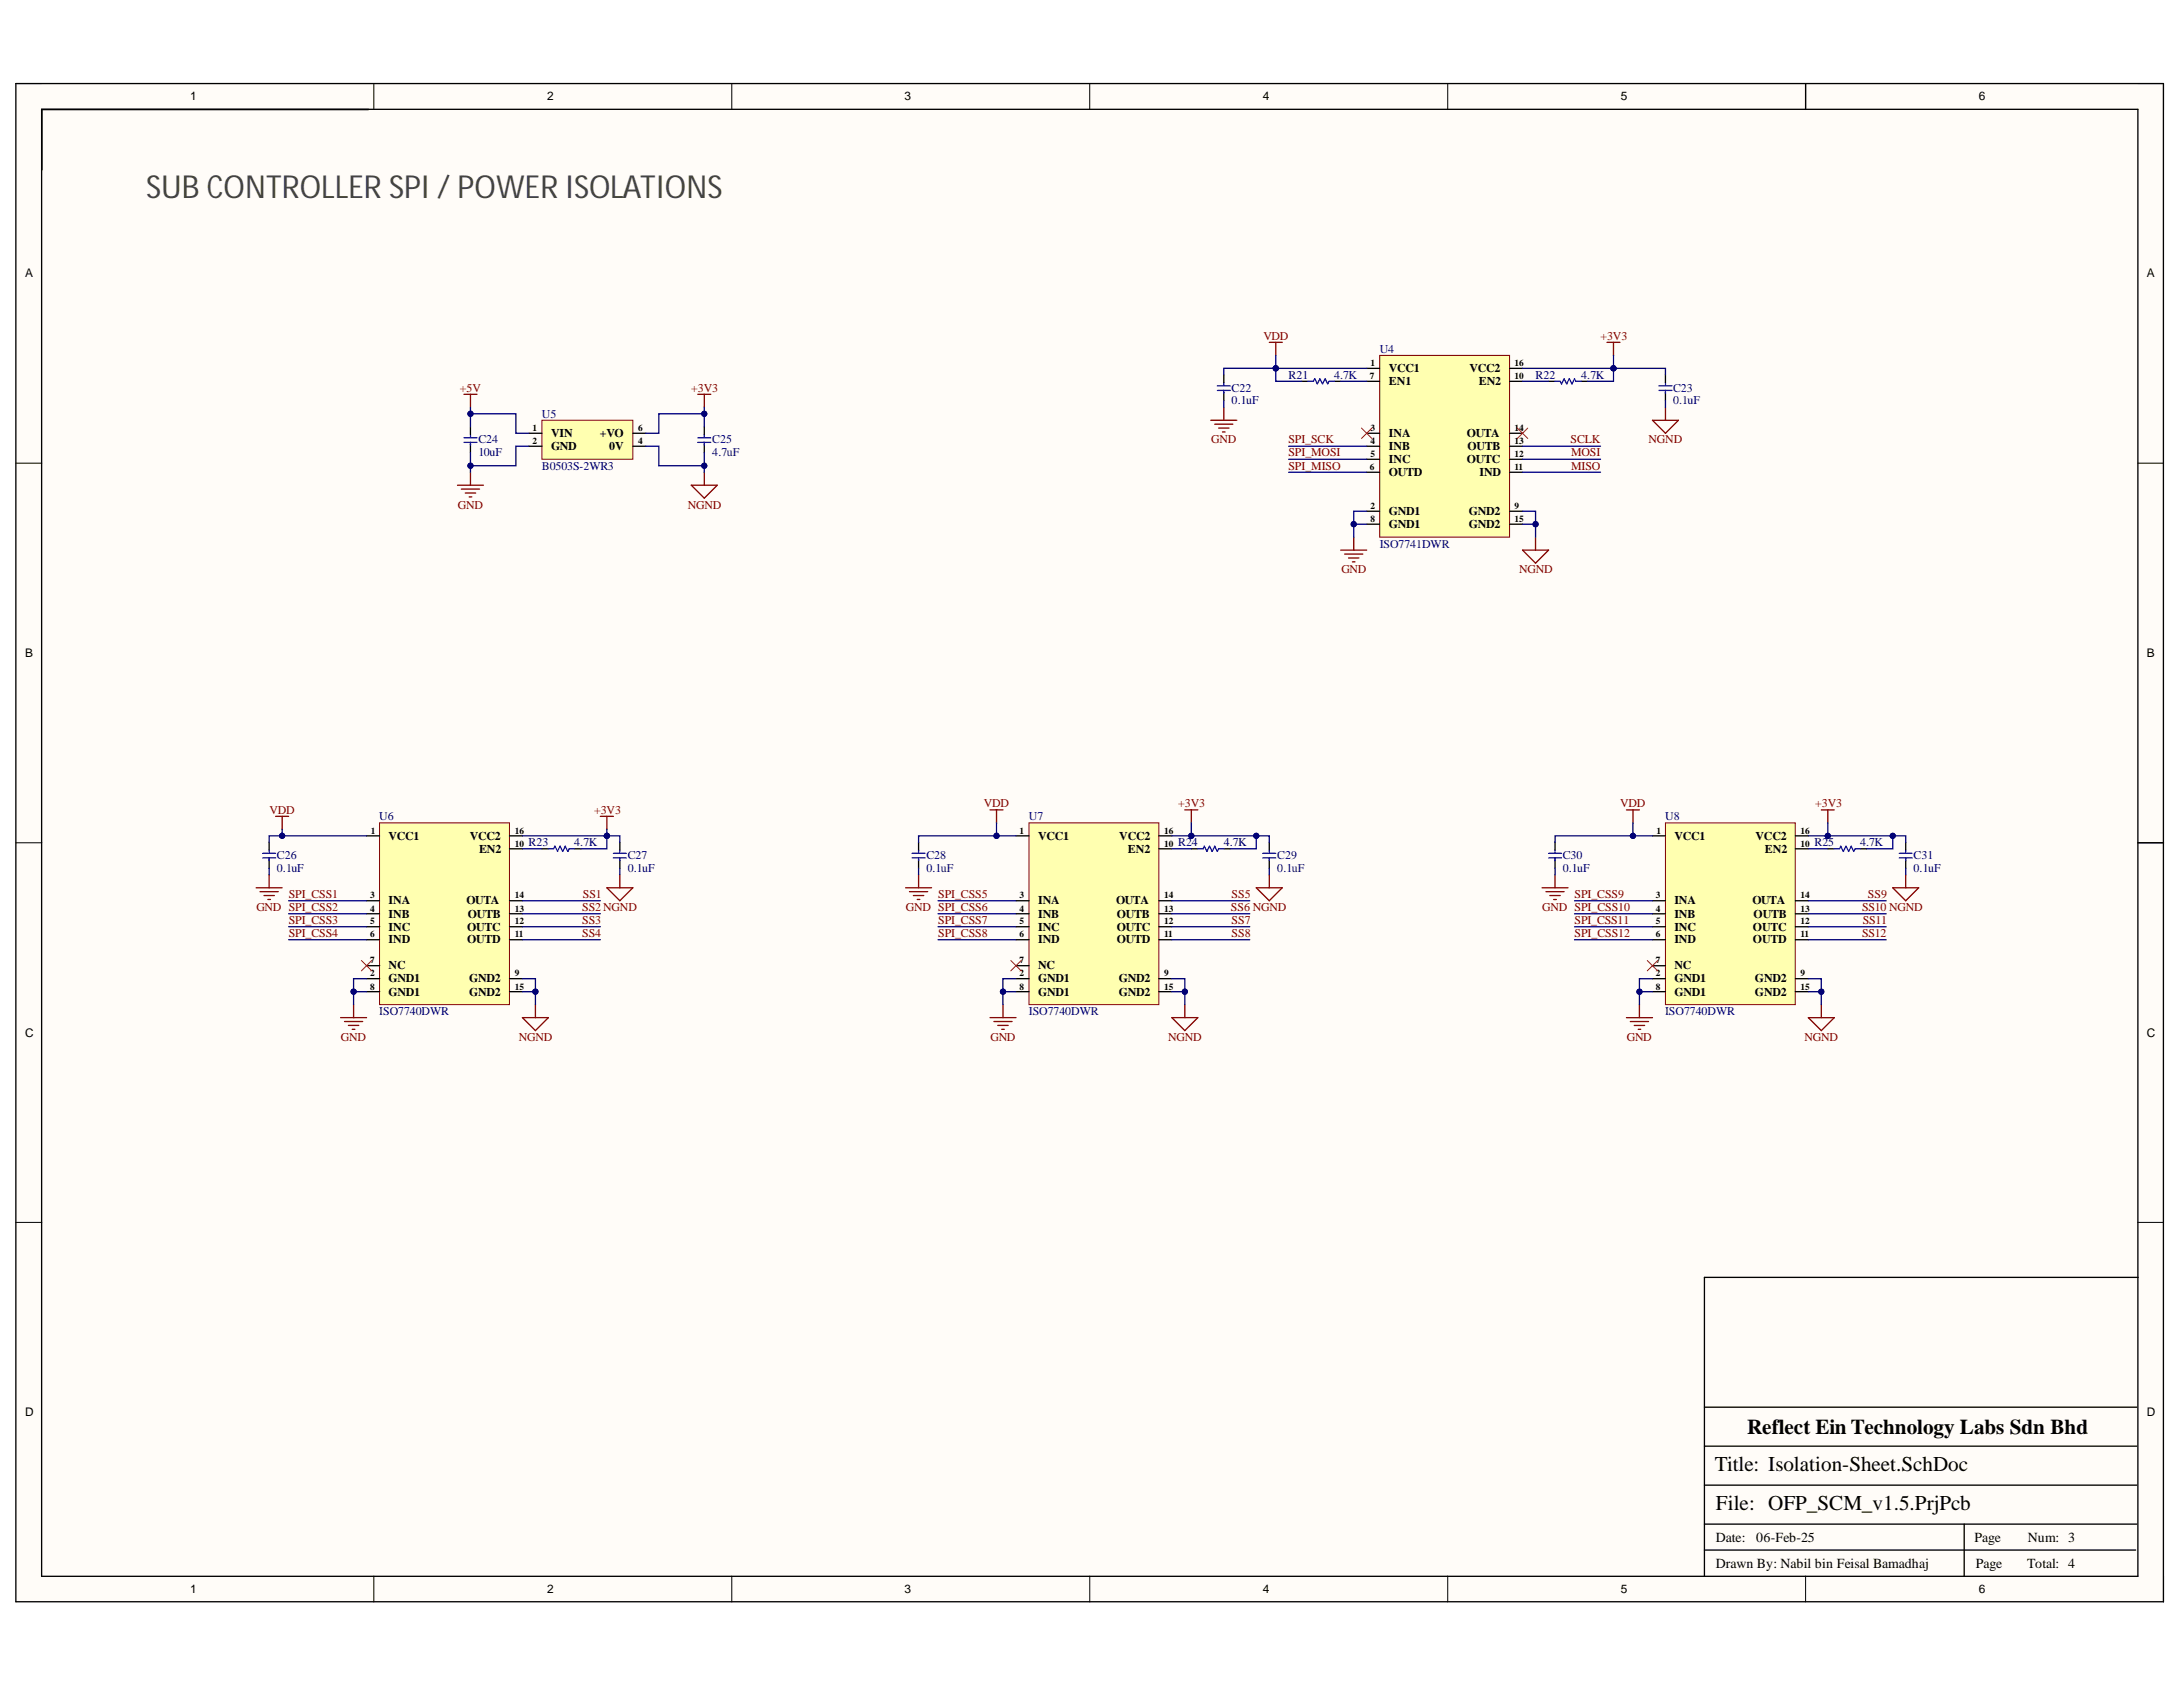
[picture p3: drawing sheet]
<svg xmlns="http://www.w3.org/2000/svg" width="279mm" height="216mm" viewBox="0 0 279 216" stroke-linecap="round" stroke-linejoin="round" font-family="sans-serif">
<defs><g id="words">
<text font-size="4.1" fill="#434343" x="18.7" y="25.3">SUB CONTROLLER SPI / POWER ISOLATIONS</text>
<g font-size="2.7">
<text x="223.6" y="183.5">Reflect Ein Technology Labs Sdn Bhd</text>
<text x="219.5" y="188.3">Title: Isolation-Sheet.SchDoc</text>
<text x="219.6" y="193.3">File: OFP_SCM_v1.5.PrjPcb</text>
</g>
<g font-size="1.8">
<text x="219.6" y="197.3">Date:</text>
<text x="224.8" y="197.3">06-Feb-25</text>
<text x="252.7" y="197.3">Page</text>
<text x="259.5" y="197.3">Num: 3</text>
<text x="219.6" y="200.6">Drawn By: Nabil bin Feisal Bamadhaj</text>
<text x="252.9" y="200.6">Page</text>
<text x="259.5" y="200.6">Total: 4</text>
</g>
<g font-size="1.5">
<text x="24.4" y="12.8">1</text>
<text x="70" y="12.8">2</text>
<text x="115.8" y="12.8">3</text>
<text x="161.6" y="12.8">4</text>
<text x="207.5" y="12.8">5</text>
<text x="253.3" y="12.8">6</text>
<text x="3.2" y="35.5">A</text>
<text x="274.8" y="35.5">A</text>
<text x="177.8" y="47.6">VCC1</text>
<text x="188.1" y="47.6">VCC2</text>
<text x="177.8" y="49.3">EN1</text>
<text x="189.3" y="49.3">EN2</text>
<text x="70.5" y="56">VIN</text>
<text x="70.5" y="57.6">GND</text>
<text x="76.8" y="56">+VO</text>
<text x="78" y="57.6">0V</text>
<text x="177.8" y="56">INA</text>
<text x="177.8" y="59.3">INC</text>
<text x="177.8" y="57.6">INB</text>
<text x="187.7" y="56">OUTA</text>
<text x="187.7" y="59.3">OUTC</text>
<text x="187.8" y="57.6">OUTB</text>
<text x="177.8" y="61">OUTD</text>
<text x="177.8" y="65.9">GND1</text>
<text x="188" y="65.9">GND2</text>
<text x="189.4" y="61">IND</text>
<text x="177.8" y="67.6">GND1</text>
<text x="188" y="67.6">GND2</text>
<text x="3.2" y="84">B</text>
<text x="274.8" y="84">B</text>
<text x="49.7" y="107.5">VCC1</text>
<text x="60.1" y="107.5">VCC2</text>
<text x="132.9" y="107.5">VCC1</text>
<text x="143.3" y="107.5">VCC2</text>
<text x="214.3" y="107.5">VCC1</text>
<text x="224.7" y="107.5">VCC2</text>
<text x="61.3" y="109.1">EN2</text>
<text x="144.4" y="109.1">EN2</text>
<text x="225.9" y="109.1">EN2</text>
<text x="49.7" y="115.7">INA</text>
<text x="49.7" y="119.1">INC</text>
<text x="49.7" y="117.4">INB</text>
<text x="59.7" y="115.7">OUTA</text>
<text x="59.8" y="119.1">OUTC</text>
<text x="59.9" y="117.4">OUTB</text>
<text x="132.9" y="115.7">INA</text>
<text x="132.9" y="119.1">INC</text>
<text x="132.9" y="117.4">INB</text>
<text x="142.8" y="115.7">OUTA</text>
<text x="142.9" y="117.4">OUTB</text>
<text x="142.9" y="119.1">OUTC</text>
<text x="214.3" y="115.7">INA</text>
<text x="214.3" y="119.1">INC</text>
<text x="214.3" y="117.4">INB</text>
<text x="224.3" y="115.7">OUTA</text>
<text x="224.4" y="119.1">OUTC</text>
<text x="224.4" y="117.4">OUTB</text>
<text x="49.7" y="120.7">IND</text>
<text x="49.7" y="125.7">GND1</text>
<text x="49.7" y="124">NC</text>
<text x="59.8" y="120.7">OUTD</text>
<text x="60" y="125.7">GND2</text>
<text x="132.9" y="120.7">IND</text>
<text x="132.9" y="125.7">GND1</text>
<text x="132.9" y="124">NC</text>
<text x="142.9" y="120.7">OUTD</text>
<text x="143.2" y="125.7">GND2</text>
<text x="214.3" y="120.7">IND</text>
<text x="214.3" y="125.7">GND1</text>
<text x="214.3" y="124">NC</text>
<text x="224.4" y="120.7">OUTD</text>
<text x="224.6" y="125.7">GND2</text>
<text x="49.7" y="127.4">GND1</text>
<text x="60" y="127.4">GND2</text>
<text x="132.9" y="127.4">GND1</text>
<text x="143.2" y="127.4">GND2</text>
<text x="214.3" y="127.4">GND1</text>
<text x="224.6" y="127.4">GND2</text>
<text x="3.2" y="132.7">C</text>
<text x="274.8" y="132.7">C</text>
<text x="3.2" y="181.2">D</text>
<text x="274.8" y="181.2">D</text>
<text x="24.4" y="203.8">1</text>
<text x="70" y="203.8">2</text>
<text x="115.8" y="203.8">3</text>
<text x="161.6" y="203.8">4</text>
<text x="207.5" y="203.8">5</text>
<text x="253.3" y="203.8">6</text>
</g>
<g font-size="1.5" fill="#800000">
<text x="161.7" y="43.5">VDD</text>
<text x="204.8" y="43.5">+3V3</text>
<text x="58.9" y="50.1">+5V</text>
<text x="88.5" y="50.1">+3V3</text>
<text x="155" y="56.7">GND</text>
<text x="164.9" y="56.7">SPI_SCK</text>
<text x="164.9" y="58.4">SPI_MOSI</text>
<text x="201" y="56.7">SCLK</text>
<text x="201.1" y="58.4">MOSI</text>
<text x="211" y="56.7">NGND</text>
<text x="58.6" y="65.1">GND</text>
<text x="88" y="65.1">NGND</text>
<text x="164.9" y="60.1">SPI_MISO</text>
<text x="201.1" y="60.1">MISO</text>
<text x="171.7" y="73.4">GND</text>
<text x="194.4" y="73.4">NGND</text>
<text x="34.5" y="104.2">VDD</text>
<text x="76" y="104.2">+3V3</text>
<text x="125.9" y="103.3">VDD</text>
<text x="150.8" y="103.3">+3V3</text>
<text x="207.4" y="103.3">VDD</text>
<text x="232.3" y="103.3">+3V3</text>
<text x="32.8" y="116.6">GND SPI_CSS2</text>
<text x="37" y="114.9">SPI_CSS1</text>
<text x="37" y="118.3">SPI_CSS3</text>
<text x="37" y="119.9">SPI_CSS4</text>
<text x="74.5" y="116.6">SS2NGND</text>
<text x="74.5" y="118.3">SS3</text>
<text x="74.5" y="119.9">SS4</text>
<text x="74.6" y="114.9">SS1</text>
<text x="115.9" y="116.6">GND SPI_CSS6</text>
<text x="120.1" y="114.9">SPI_CSS5</text>
<text x="120.1" y="118.3">SPI_CSS7</text>
<text x="120.1" y="119.9">SPI_CSS8</text>
<text x="157.6" y="116.6">SS6 NGND</text>
<text x="157.6" y="114.9">SS5</text>
<text x="157.6" y="118.3">SS7</text>
<text x="157.6" y="119.9">SS8</text>
<text x="197.4" y="116.6">GND SPI_CSS10</text>
<text x="201.5" y="114.9">SPI_CSS9</text>
<text x="201.5" y="118.3">SPI_CSS11</text>
<text x="201.5" y="119.9">SPI_CSS12</text>
<text x="238.3" y="116.6">SS10 NGND</text>
<text x="238.3" y="119.9">SS12</text>
<text x="238.4" y="118.3">SS11</text>
<text x="239.1" y="114.9">SS9</text>
<text x="43.6" y="133.2">GND</text>
<text x="66.4" y="133.2">NGND</text>
<text x="126.8" y="133.2">GND</text>
<text x="149.5" y="133.2">NGND</text>
<text x="208.2" y="133.2">GND</text>
<text x="231" y="133.2">NGND</text>
</g>
<g font-size="1.5" fill="#000080">
<text x="176.6" y="45.1">U4</text>
<text x="69.3" y="53.4">U5</text>
<text x="157.6" y="50.1">C22</text>
<text x="157.6" y="51.7">0.1uF</text>
<text x="164.9" y="48.4">R21</text>
<text x="170.7" y="48.4">4.7K</text>
<text x="196.5" y="48.4">R22</text>
<text x="202.4" y="48.4">4.7K</text>
<text x="214.1" y="50.1">C23</text>
<text x="214.1" y="51.7">0.1uF</text>
<text x="61.2" y="56.7">C24</text>
<text x="61.2" y="58.4">10uF</text>
<text x="91.2" y="56.7">C25</text>
<text x="91.2" y="58.4">4.7uF</text>
<text x="69.3" y="60.1">B0503S-2WR3</text>
<text x="176.6" y="70.1">ISO7741DWR</text>
<text x="48.5" y="104.9">U6</text>
<text x="131.7" y="104.9">U7</text>
<text x="213.1" y="104.9">U8</text>
<text x="35.4" y="109.9">C26</text>
<text x="35.4" y="111.6">0.1uF</text>
<text x="67.7" y="108.3">R23</text>
<text x="73.5" y="108.3">4.7K</text>
<text x="80.3" y="109.9">C27</text>
<text x="80.3" y="111.6">0.1uF</text>
<text x="118.6" y="109.9">C28</text>
<text x="118.6" y="111.6">0.1uF</text>
<text x="150.8" y="108.3">R24</text>
<text x="156.6" y="108.3">4.7K</text>
<text x="163.5" y="109.9">C29</text>
<text x="163.5" y="111.6">0.1uF</text>
<text x="200" y="109.9">C30</text>
<text x="200" y="111.6">0.1uF</text>
<text x="232.2" y="108.3">R25</text>
<text x="238.1" y="108.3">4.7K</text>
<text x="244.9" y="109.9">C31</text>
<text x="244.9" y="111.6">0.1uF</text>
<text x="48.5" y="129.9">ISO7740DWR</text>
<text x="131.7" y="129.9">ISO7740DWR</text>
<text x="213.1" y="129.9">ISO7740DWR</text>
</g>
<g font-size="1.2">
<text x="175.4" y="46.8">1</text>
<text x="193.8" y="46.8">16</text>
<text x="175.3" y="48.5">7</text>
<text x="193.8" y="48.5">10</text>
<text x="68.2" y="55.1">1</text>
<text x="68.2" y="56.8">2</text>
<text x="81.7" y="56.8">4</text>
<text x="81.7" y="55.1">6</text>
<text x="175.4" y="55.1">3</text>
<text x="175.4" y="58.5">5</text>
<text x="175.4" y="56.8">4</text>
<text x="193.8" y="55.1">14</text>
<text x="193.8" y="56.8">13</text>
<text x="193.8" y="58.5">12</text>
<text x="175.3" y="60.1">6</text>
<text x="175.4" y="65.1">2</text>
<text x="193.8" y="65.1">9</text>
<text x="193.8" y="60.1">11</text>
<text x="175.4" y="66.8">8</text>
<text x="193.8" y="66.8">15</text>
<text x="47.4" y="106.7">1</text>
<text x="65.9" y="106.7">16</text>
<text x="130.5" y="106.7">1</text>
<text x="149" y="106.7">16</text>
<text x="212" y="106.7">1</text>
<text x="230.5" y="106.7">16</text>
<text x="65.9" y="108.4">10</text>
<text x="149" y="108.4">10</text>
<text x="230.5" y="108.4">10</text>
<text x="47.4" y="115">3</text>
<text x="47.4" y="118.3">5</text>
<text x="47.4" y="120">6</text>
<text x="47.4" y="116.7">4</text>
<text x="65.9" y="115">14</text>
<text x="65.9" y="116.7">13</text>
<text x="65.9" y="118.3">12</text>
<text x="65.9" y="120">11</text>
<text x="130.5" y="115">3</text>
<text x="130.5" y="118.3">5</text>
<text x="130.5" y="120">6</text>
<text x="130.5" y="116.7">4</text>
<text x="149" y="115">14</text>
<text x="149" y="116.7">13</text>
<text x="149" y="118.3">12</text>
<text x="149" y="120">11</text>
<text x="211.9" y="115">3</text>
<text x="211.9" y="118.3">5</text>
<text x="211.9" y="120">6</text>
<text x="211.9" y="116.7">4</text>
<text x="230.5" y="115">14</text>
<text x="230.5" y="116.7">13</text>
<text x="230.5" y="118.3">12</text>
<text x="230.5" y="120">11</text>
<text x="47.4" y="125">2</text>
<text x="47.4" y="123.3">7</text>
<text x="65.9" y="125">9</text>
<text x="130.5" y="125">2</text>
<text x="130.5" y="123.3">7</text>
<text x="149" y="125">9</text>
<text x="211.9" y="125">2</text>
<text x="211.9" y="123.3">7</text>
<text x="230.5" y="125">9</text>
<text x="47.4" y="126.6">8</text>
<text x="65.9" y="126.6">15</text>
<text x="130.5" y="126.6">8</text>
<text x="149" y="126.6">15</text>
<text x="211.9" y="126.6">8</text>
<text x="230.5" y="126.6">15</text>
</g>
</g></defs>
<g fill="#fffcf8">
<path d="M2 10.7h274.9v194.3h-274.9z" fill-rule="evenodd"/>
<path d="M5.4 14h268.2v187.7h-268.2z" fill-rule="evenodd"/>
</g>
<g fill="none" stroke="#000" stroke-width=".13">
<path d="M2 10.7h3.4M47.8 10.7v3.3M93.7 10.7v3.3M139.5 10.7v3.3M185.3 10.7v3.3M231.1 10.7v3.3M273.6 10.7h3.3v3.3M2 59.3h3.4M273.6 59.3h3.3M2 107.9h3.4M273.6 107.9h3.3M2 156.4h3.4"/>
<path d="M273.6 156.4h3.3M47.8 201.7v3.3M93.7 201.7v3.3M139.5 201.7v3.3M185.3 201.7v3.3M231.1 201.7v3.3M276.9 201.7v3.3"/>
</g>
<path d="M2 10.7h274.9v194.3h-274.9zM5.3 14h268.3v187.7h-268.3zM5.3 14h41.9M231.1 10.7v3.3M273.6 107.9h3.3M273.7 163.5h-55.6v38.2M218.1 198.4h55.2M218.1 195.1h55.4M218.1 190.1h55.4M218.1 185.1h55.4M218.1 180.1h55.4M251.4 195.1v6.6" fill="none" stroke="#000" stroke-width=".17"/>
<path d="M69.4 53.8h11.6v5h-11.6z" fill-rule="evenodd" fill="#ffffb0"/>
<path d="M69.4 53.8h11.6v5h-11.6z" fill="none" stroke="#800000" stroke-width=".13"/>
<path d="M60.2 54.6v1M60.2 56.9v1M67.7 55.5h1.7M67.7 57.1h1.7M81 55.5h1.7M81 57.1h1.7M90.1 54.6v1M90.1 56.9v1" fill="none" stroke="#000" stroke-width=".17"/>
<path d="M59.4 56.6h1.6M59.4 56h1.6M60.2 55.6v.3M60.2 56.6v.3M89.3 56.6h1.7M89.3 56h1.7M90.1 55.6v.3M90.1 56.6v.3" fill="none" stroke="#00f" stroke-width=".17"/>
<path d="M59.4 50.5h1.6M60.2 50.5v1.6M89.3 50.5h1.7M90.1 50.5v1.6M58.6 62.1h3.3M59.1 62.6h2.3M59.6 63.1h1.3M60 63.6h.4M60.2 60.4v1.7M88.5 62.1h3.3l-1.7 1.7zM90.1 60.4v1.7" fill="none" stroke="#800000" stroke-width=".17"/>
<path d="M176.6 45.5h16.6v23.2h-16.6z" fill-rule="evenodd" fill="#ffffb0"/>
<path d="M176.6 45.5h16.6v23.2h-16.6z" fill="none" stroke="#800000" stroke-width=".13"/>
<g fill="none" stroke="#000" stroke-width=".17">
<path d="M156.6 48v1M156.6 50.2v1.1M166.6 48.8h.8M170.8 48.8h.8M174.9 55.5h1.7M174.9 58.8h1.7M174.9 48.8h1.7M174.9 57.1h1.7M174.9 47.1h1.7M193.2 55.5h1.7M193.2 58.8h1.7M193.2 48.8h1.7"/>
<path d="M193.2 57.1h1.7M193.2 47.1h1.7M198.2 48.8h.8M202.4 48.8h.8M213.2 48v1M213.2 50.2v1.1M174.9 60.4h1.7M174.9 65.4h1.7M174.9 67.1h1.7M193.2 60.4h1.7M193.2 65.4h1.7M193.2 67.1h1.7"/>
</g>
<path d="M155.8 50h1.7M155.8 49.4h1.7M156.6 49v.3M156.6 50v.3M167.4 48.8h.7l.2-.3 .3 .6 .3-.6 .4 .6 .3-.6 .3 .6 .2-.3h.7M199 48.8h.7l.2 .3 .3-.6 .3 .6 .4-.6 .3 .6 .3-.6 .2 .3h.7M212.3 50h1.7M212.3 49.4h1.7M213.2 49v.3M213.2 50v.3" fill="none" stroke="#00f" stroke-width=".17"/>
<g fill="none" stroke="#800000" stroke-width=".17">
<path d="M155 53.8h3.3M155.5 54.3h2.3M156 54.8h1.3M156.5 55.3h.3M156.6 52.1v1.7M162.5 43.8h1.6M163.3 43.8v1.7M205.7 43.8h1.6M206.5 43.8v1.7M211.5 53.8h3.3l-1.6 1.7zM213.2 52.1v1.7M171.6 70.4h3.3"/>
<path d="M172.1 70.9h2.3M172.6 71.4h1.3M173.1 71.9h.3M173.3 68.7v1.7M194.9 70.4h3.3l-1.7 1.7zM196.5 68.7v1.7"/>
</g>
<path d="M174.3 54.8l1.3 1.3M175.6 54.8l-1.3 1.3M194.2 54.8l1.3 1.3M195.5 54.8l-1.3 1.3" fill="none" stroke="#f00" stroke-width=".13"/>
<path d="M48.6 105.3h16.6v23.3h-16.6z" fill-rule="evenodd" fill="#ffffb0"/>
<path d="M48.6 105.3h16.6v23.3h-16.6z" fill="none" stroke="#800000" stroke-width=".13"/>
<g fill="none" stroke="#000" stroke-width=".17">
<path d="M34.4 107.8v1M34.4 110v1.1M46.9 115.3h1.7M46.9 118.6h1.7M46.9 116.9h1.7M46.9 107h1.7M65.2 115.3h1.7M65.2 118.6h1.7M65.2 108.6h1.7M65.2 116.9h1.7M65.2 107h1.7M69.4 108.6h.8"/>
<path d="M73.5 108.6h.8M79.3 107.8v1M79.3 110v1.1M46.9 120.3h1.7M46.9 125.2h1.7M46.9 126.9h1.7M46.9 123.6h1.7M65.2 120.3h1.7M65.2 125.2h1.7M65.2 126.9h1.7"/>
</g>
<g fill="none" stroke="#800000" stroke-width=".17">
<path d="M32.8 113.6h3.3M33.3 114.1h2.3M33.8 114.6h1.3M34.3 115.1h.3M34.4 112v1.6M35.3 104.5h1.6M36.1 104.5v1.6M76.8 104.5h1.7M77.7 113.6h3.3l-1.7 1.7zM77.7 104.5v1.6M79.3 112v1.6M43.6 130.2h3.3"/>
<path d="M44.1 130.7h2.3M44.6 131.2h1.3M45.1 131.7h.3M45.3 128.6v1.6M66.9 130.2h3.3l-1.7 1.7zM68.5 128.6v1.6"/>
</g>
<path d="M33.6 109.8h1.7M33.6 109.2h1.7M34.4 108.8v.3M34.4 109.8v.3M70.2 108.6h.7l.1-.3 .4 .7 .3-.7 .3 .7 .3-.7 .4 .7 .2-.4h.6M78.5 109.8h1.7M78.5 109.2h1.7M79.3 108.8v.3M79.3 109.8v.3" fill="none" stroke="#00f" stroke-width=".17"/>
<path d="M46.2 122.9l1.4 1.3M47.6 122.9l-1.4 1.3" fill="none" stroke="#f00" stroke-width=".13"/>
<path d="M131.7 105.3h16.6v23.3h-16.6z" fill-rule="evenodd" fill="#ffffb0"/>
<path d="M131.7 105.3h16.6v23.3h-16.6z" fill="none" stroke="#800000" stroke-width=".13"/>
<g fill="none" stroke="#000" stroke-width=".17">
<path d="M117.6 107.8v1M117.6 110v1.1M130 115.3h1.7M130 118.6h1.7M130 116.9h1.7M130 107h1.7M148.3 115.3h1.7M148.3 118.6h1.7M148.3 108.6h1.7M148.3 116.9h1.7M148.3 107h1.7M152.5 108.6h.8"/>
<path d="M156.6 108.6h.9M162.5 107.8v1M162.5 110v1.1M130 120.3h1.7M130 125.2h1.7M130 126.9h1.7M130 123.6h1.7M148.3 120.3h1.7M148.3 125.2h1.7M148.3 126.9h1.7"/>
</g>
<g fill="none" stroke="#800000" stroke-width=".17">
<path d="M115.9 113.6h3.3M116.4 114.1h2.3M116.9 114.6h1.3M117.4 115.1h.3M117.6 112v1.6M126.7 103.6h1.7M127.5 103.6v1.7M151.6 103.6h1.7M152.5 103.6v1.7M160.8 113.6h3.3l-1.6 1.7zM162.5 112v1.6M126.7 130.2h3.3"/>
<path d="M127.2 130.7h2.3M127.7 131.2h1.3M128.2 131.7h.3M128.4 128.6v1.6M150 130.2h3.3l-1.7 1.7zM151.6 128.6v1.6"/>
</g>
<path d="M116.7 109.8h1.7M116.7 109.2h1.7M117.6 108.8v.3M117.6 109.8v.3M153.3 108.6h.7l.1-.3 .4 .7 .3-.7 .3 .7 .4-.7 .3 .7 .2-.4h.6M161.6 109.8h1.7M161.6 109.2h1.7M162.5 108.8v.3M162.5 109.8v.3" fill="none" stroke="#00f" stroke-width=".17"/>
<path d="M129.4 122.9l1.3 1.3M130.7 122.9l-1.3 1.3" fill="none" stroke="#f00" stroke-width=".13"/>
<path d="M213.2 105.3h16.6v23.3h-16.6z" fill-rule="evenodd" fill="#ffffb0"/>
<path d="M213.2 105.3h16.6v23.3h-16.6z" fill="none" stroke="#800000" stroke-width=".13"/>
<g fill="none" stroke="#000" stroke-width=".17">
<path d="M199 107.8v1M199 110v1.1M211.5 115.3h1.7M211.5 118.6h1.7M211.5 116.9h1.7M211.5 107h1.7M229.8 115.3h1.6M229.8 118.6h1.6M229.8 108.6h1.6M229.8 116.9h1.6M229.8 107h1.6M233.9 108.6h.9"/>
<path d="M238.1 108.6h.8M243.9 107.8v1M243.9 110v1.1M211.5 120.3h1.7M211.5 125.3h1.7M211.5 126.9h1.7M211.5 123.6h1.7M229.8 120.3h1.6M229.8 125.3h1.6M229.8 126.9h1.6"/>
</g>
<g fill="none" stroke="#800000" stroke-width=".17">
<path d="M197.4 113.6h3.3M197.9 114.1h2.3M198.4 114.6h1.3M198.9 115.1h.3M199 112v1.6M208.2 103.7h1.6M209 103.7v1.6M233.1 103.7h1.7M233.9 103.7v1.6M242.3 113.6h3.3l-1.7 1.7zM243.9 112v1.6M208.2 130.2h3.3"/>
<path d="M208.7 130.7h2.3M209.2 131.2h1.3M209.7 131.7h.3M209.8 128.6v1.6M231.4 130.2h3.4l-1.7 1.7zM233.1 128.6v1.6"/>
</g>
<path d="M198.2 109.8h1.7M198.2 109.2h1.7M199 108.8v.3M199 109.8v.3M234.8 108.6h.6l.2-.3 .3 .7 .4-.7 .3 .7 .3-.7 .4 .7 .1-.4h.7M243.1 109.8h1.6M243.1 109.2h1.6M243.9 108.8v.3M243.9 109.8v.3" fill="none" stroke="#00f" stroke-width=".17"/>
<path d="M210.8 122.9l1.4 1.3M212.2 122.9l-1.4 1.3" fill="none" stroke="#f00" stroke-width=".13"/>
<path d="M60.2 52.1v2.5" fill="none" stroke="#000080" stroke-width=".17"/>
<circle cx="60.2" cy="53" r=".33" fill="#000080"/>
<circle cx="60.2" cy="53" r=".33" fill="none" stroke="#000080" stroke-width=".13"/>
<path d="M60.2 57.9v2.5" fill="none" stroke="#000080" stroke-width=".17"/>
<circle cx="60.2" cy="59.6" r=".33" fill="#000080"/>
<circle cx="60.2" cy="59.6" r=".33" fill="none" stroke="#000080" stroke-width=".13"/>
<path d="M60.2 53h5.8v2.5h1.7" fill="none" stroke="#000080" stroke-width=".17"/>
<circle cx="60.2" cy="53" r=".33" fill="#000080"/>
<circle cx="60.2" cy="53" r=".33" fill="none" stroke="#000080" stroke-width=".13"/>
<path d="M67.7 57.1h-1.7v2.5h-5.8" fill="none" stroke="#000080" stroke-width=".17"/>
<circle cx="60.2" cy="59.6" r=".33" fill="#000080"/>
<circle cx="60.2" cy="59.6" r=".33" fill="none" stroke="#000080" stroke-width=".13"/>
<path d="M82.7 57.1h1.6v2.5h5.8v-1.7" fill="none" stroke="#000080" stroke-width=".17"/>
<circle cx="90.1" cy="59.6" r=".33" fill="#000080"/>
<circle cx="90.1" cy="59.6" r=".33" fill="none" stroke="#000080" stroke-width=".13"/>
<path d="M90.1 54.6v-1.6h-5.8v2.5h-1.6" fill="none" stroke="#000080" stroke-width=".17"/>
<circle cx="90.1" cy="53" r=".33" fill="#000080"/>
<circle cx="90.1" cy="53" r=".33" fill="none" stroke="#000080" stroke-width=".13"/>
<path d="M90.1 52.1v.9" fill="none" stroke="#000080" stroke-width=".17"/>
<circle cx="90.1" cy="53" r=".33" fill="#000080"/>
<circle cx="90.1" cy="53" r=".33" fill="none" stroke="#000080" stroke-width=".13"/>
<path d="M90.1 59.6v.8" fill="none" stroke="#000080" stroke-width=".17"/>
<circle cx="90.1" cy="59.6" r=".33" fill="#000080"/>
<circle cx="90.1" cy="59.6" r=".33" fill="none" stroke="#000080" stroke-width=".13"/>
<path d="M163.3 45.5v1.6h11.6M171.6 48.8h3.3" fill="none" stroke="#000080" stroke-width=".17"/>
<circle cx="163.3" cy="47.1" r=".33" fill="#000080"/>
<circle cx="163.3" cy="47.1" r=".33" fill="none" stroke="#000080" stroke-width=".13"/>
<path d="M163.3 47.1v1.7h3.3" fill="none" stroke="#000080" stroke-width=".17"/>
<circle cx="163.3" cy="47.1" r=".33" fill="#000080"/>
<circle cx="163.3" cy="47.1" r=".33" fill="none" stroke="#000080" stroke-width=".13"/>
<path d="M163.3 47.1h-6.7v.9" fill="none" stroke="#000080" stroke-width=".17"/>
<circle cx="163.3" cy="47.1" r=".33" fill="#000080"/>
<circle cx="163.3" cy="47.1" r=".33" fill="none" stroke="#000080" stroke-width=".13"/>
<path d="M156.6 51.3v.8M194.9 48.8h3.3M206.5 45.5v1.6h-11.6" fill="none" stroke="#000080" stroke-width=".17"/>
<circle cx="206.5" cy="47.1" r=".33" fill="#000080"/>
<circle cx="206.5" cy="47.1" r=".33" fill="none" stroke="#000080" stroke-width=".13"/>
<path d="M206.5 47.1v1.7h-3.3" fill="none" stroke="#000080" stroke-width=".17"/>
<circle cx="206.5" cy="47.1" r=".33" fill="#000080"/>
<circle cx="206.5" cy="47.1" r=".33" fill="none" stroke="#000080" stroke-width=".13"/>
<path d="M206.5 47.1h6.7v.9" fill="none" stroke="#000080" stroke-width=".17"/>
<circle cx="206.5" cy="47.1" r=".33" fill="#000080"/>
<circle cx="206.5" cy="47.1" r=".33" fill="none" stroke="#000080" stroke-width=".13"/>
<path d="M213.2 51.3v.8M174.9 65.4h-1.6v3.3" fill="none" stroke="#000080" stroke-width=".17"/>
<circle cx="173.3" cy="67.1" r=".33" fill="#000080"/>
<circle cx="173.3" cy="67.1" r=".33" fill="none" stroke="#000080" stroke-width=".13"/>
<path d="M173.3 67.1h1.6" fill="none" stroke="#000080" stroke-width=".17"/>
<circle cx="173.3" cy="67.1" r=".33" fill="#000080"/>
<circle cx="173.3" cy="67.1" r=".33" fill="none" stroke="#000080" stroke-width=".13"/>
<path d="M194.9 65.4h1.6v3.3" fill="none" stroke="#000080" stroke-width=".17"/>
<circle cx="196.5" cy="67.1" r=".33" fill="#000080"/>
<circle cx="196.5" cy="67.1" r=".33" fill="none" stroke="#000080" stroke-width=".13"/>
<path d="M194.9 67.1h1.6" fill="none" stroke="#000080" stroke-width=".17"/>
<circle cx="196.5" cy="67.1" r=".33" fill="#000080"/>
<circle cx="196.5" cy="67.1" r=".33" fill="none" stroke="#000080" stroke-width=".13"/>
<path d="M164.9 57.1h10M164.9 58.8h10M194.9 57.1h9.9M194.9 58.8h9.9M164.9 60.4h10M194.9 60.4h9.9M34.4 111.1v.9M77.7 107v1.6h-3.4M79.3 111.1v.9" fill="none" stroke="#000080" stroke-width=".17"/>
<circle cx="77.7" cy="107" r=".33" fill="#000080"/>
<circle cx="77.7" cy="107" r=".33" fill="none" stroke="#000080" stroke-width=".13"/>
<path d="M36.9 115.3h10M36.9 116.9h10M36.9 118.6h10M66.9 108.6h2.5M66.9 115.3h9.9M66.9 116.9h9.9M66.9 118.6h9.9M36.9 120.3h10M46.9 125.2h-1.6v3.4M66.9 120.3h9.9" fill="none" stroke="#000080" stroke-width=".17"/>
<circle cx="45.3" cy="126.9" r=".33" fill="#000080"/>
<circle cx="45.3" cy="126.9" r=".33" fill="none" stroke="#000080" stroke-width=".13"/>
<path d="M45.3 126.9h1.6" fill="none" stroke="#000080" stroke-width=".17"/>
<circle cx="45.3" cy="126.9" r=".33" fill="#000080"/>
<circle cx="45.3" cy="126.9" r=".33" fill="none" stroke="#000080" stroke-width=".13"/>
<path d="M66.9 125.2h1.6v3.4" fill="none" stroke="#000080" stroke-width=".17"/>
<circle cx="68.5" cy="126.9" r=".33" fill="#000080"/>
<circle cx="68.5" cy="126.9" r=".33" fill="none" stroke="#000080" stroke-width=".13"/>
<path d="M66.9 126.9h1.6" fill="none" stroke="#000080" stroke-width=".17"/>
<circle cx="68.5" cy="126.9" r=".33" fill="#000080"/>
<circle cx="68.5" cy="126.9" r=".33" fill="none" stroke="#000080" stroke-width=".13"/>
<path d="M66.9 107h12.4v.8" fill="none" stroke="#000080" stroke-width=".17"/>
<circle cx="77.7" cy="107" r=".33" fill="#000080"/>
<circle cx="77.7" cy="107" r=".33" fill="none" stroke="#000080" stroke-width=".13"/>
<path d="M77.7 106.1v.9" fill="none" stroke="#000080" stroke-width=".17"/>
<circle cx="77.7" cy="107" r=".33" fill="#000080"/>
<circle cx="77.7" cy="107" r=".33" fill="none" stroke="#000080" stroke-width=".13"/>
<path d="M46.9 107h-12.5v.8" fill="none" stroke="#000080" stroke-width=".17"/>
<circle cx="36.1" cy="107" r=".33" fill="#000080"/>
<circle cx="36.1" cy="107" r=".33" fill="none" stroke="#000080" stroke-width=".13"/>
<path d="M36.1 106.1v.9" fill="none" stroke="#000080" stroke-width=".17"/>
<circle cx="36.1" cy="107" r=".33" fill="#000080"/>
<circle cx="36.1" cy="107" r=".33" fill="none" stroke="#000080" stroke-width=".13"/>
<path d="M117.6 111.1v.9M130 107h-12.4v.8" fill="none" stroke="#000080" stroke-width=".17"/>
<circle cx="127.5" cy="107" r=".33" fill="#000080"/>
<circle cx="127.5" cy="107" r=".33" fill="none" stroke="#000080" stroke-width=".13"/>
<path d="M127.5 105.3v1.7" fill="none" stroke="#000080" stroke-width=".17"/>
<circle cx="127.5" cy="107" r=".33" fill="#000080"/>
<circle cx="127.5" cy="107" r=".33" fill="none" stroke="#000080" stroke-width=".13"/>
<path d="M152.5 105.3v1.7M162.5 111.1v.9" fill="none" stroke="#000080" stroke-width=".17"/>
<circle cx="152.5" cy="107" r=".33" fill="#000080"/>
<circle cx="152.5" cy="107" r=".33" fill="none" stroke="#000080" stroke-width=".13"/>
<path d="M160.8 107v1.6h-3.3" fill="none" stroke="#000080" stroke-width=".17"/>
<circle cx="160.8" cy="107" r=".33" fill="#000080"/>
<circle cx="160.8" cy="107" r=".33" fill="none" stroke="#000080" stroke-width=".13"/>
<path d="M120.1 115.3h9.9M150 107h12.5v.8M150 108.6h2.5" fill="none" stroke="#000080" stroke-width=".17"/>
<circle cx="160.8" cy="107" r=".33" fill="#000080"/>
<circle cx="160.8" cy="107" r=".33" fill="none" stroke="#000080" stroke-width=".13"/>
<circle cx="152.5" cy="107" r=".33" fill="#000080"/>
<circle cx="152.5" cy="107" r=".33" fill="none" stroke="#000080" stroke-width=".13"/>
<path d="M120.1 116.9h9.9M120.1 118.6h9.9M150 116.9h10M150 118.6h10M150 115.3h10M120.1 120.3h9.9M130 125.2h-1.6v3.4M150 120.3h10" fill="none" stroke="#000080" stroke-width=".17"/>
<circle cx="128.4" cy="126.9" r=".33" fill="#000080"/>
<circle cx="128.4" cy="126.9" r=".33" fill="none" stroke="#000080" stroke-width=".13"/>
<path d="M128.4 126.9h1.6" fill="none" stroke="#000080" stroke-width=".17"/>
<circle cx="128.4" cy="126.9" r=".33" fill="#000080"/>
<circle cx="128.4" cy="126.9" r=".33" fill="none" stroke="#000080" stroke-width=".13"/>
<path d="M150 125.2h1.6v3.4" fill="none" stroke="#000080" stroke-width=".17"/>
<circle cx="151.6" cy="126.9" r=".33" fill="#000080"/>
<circle cx="151.6" cy="126.9" r=".33" fill="none" stroke="#000080" stroke-width=".13"/>
<path d="M150 126.9h1.6" fill="none" stroke="#000080" stroke-width=".17"/>
<circle cx="151.6" cy="126.9" r=".33" fill="#000080"/>
<circle cx="151.6" cy="126.9" r=".33" fill="none" stroke="#000080" stroke-width=".13"/>
<path d="M199 111.1v.9M211.5 107h-12.5v.8" fill="none" stroke="#000080" stroke-width=".17"/>
<circle cx="209" cy="107" r=".33" fill="#000080"/>
<circle cx="209" cy="107" r=".33" fill="none" stroke="#000080" stroke-width=".13"/>
<path d="M209 105.3v1.7" fill="none" stroke="#000080" stroke-width=".17"/>
<circle cx="209" cy="107" r=".33" fill="#000080"/>
<circle cx="209" cy="107" r=".33" fill="none" stroke="#000080" stroke-width=".13"/>
<path d="M233.9 105.3v1.7M243.9 111.1v.9" fill="none" stroke="#000080" stroke-width=".17"/>
<circle cx="233.9" cy="107" r=".33" fill="#000080"/>
<circle cx="233.9" cy="107" r=".33" fill="none" stroke="#000080" stroke-width=".13"/>
<path d="M242.3 107v1.6h-3.4" fill="none" stroke="#000080" stroke-width=".17"/>
<circle cx="242.2" cy="107" r=".33" fill="#000080"/>
<circle cx="242.2" cy="107" r=".33" fill="none" stroke="#000080" stroke-width=".13"/>
<path d="M201.5 115.3h10M231.4 107h12.5v.8M231.4 108.6h2.5" fill="none" stroke="#000080" stroke-width=".17"/>
<circle cx="242.2" cy="107" r=".33" fill="#000080"/>
<circle cx="242.2" cy="107" r=".33" fill="none" stroke="#000080" stroke-width=".13"/>
<circle cx="233.9" cy="107" r=".33" fill="#000080"/>
<circle cx="233.9" cy="107" r=".33" fill="none" stroke="#000080" stroke-width=".13"/>
<path d="M201.5 116.9h10M201.5 118.6h10M231.4 116.9h10M231.4 118.6h10M231.4 115.3h10M201.5 120.3h10M211.5 125.3h-1.7v3.3M231.4 120.3h10" fill="none" stroke="#000080" stroke-width=".17"/>
<circle cx="209.8" cy="126.9" r=".33" fill="#000080"/>
<circle cx="209.8" cy="126.9" r=".33" fill="none" stroke="#000080" stroke-width=".13"/>
<path d="M209.8 126.9h1.7" fill="none" stroke="#000080" stroke-width=".17"/>
<circle cx="209.8" cy="126.9" r=".33" fill="#000080"/>
<circle cx="209.8" cy="126.9" r=".33" fill="none" stroke="#000080" stroke-width=".13"/>
<path d="M231.4 125.3h1.7v3.3" fill="none" stroke="#000080" stroke-width=".17"/>
<circle cx="233.1" cy="126.9" r=".33" fill="#000080"/>
<circle cx="233.1" cy="126.9" r=".33" fill="none" stroke="#000080" stroke-width=".13"/>
<path d="M231.4 126.9h1.7" fill="none" stroke="#000080" stroke-width=".17"/>
<circle cx="233.1" cy="126.9" r=".33" fill="#000080"/>
<circle cx="233.1" cy="126.9" r=".33" fill="none" stroke="#000080" stroke-width=".13"/>
<use href="#words"/>
</svg>
